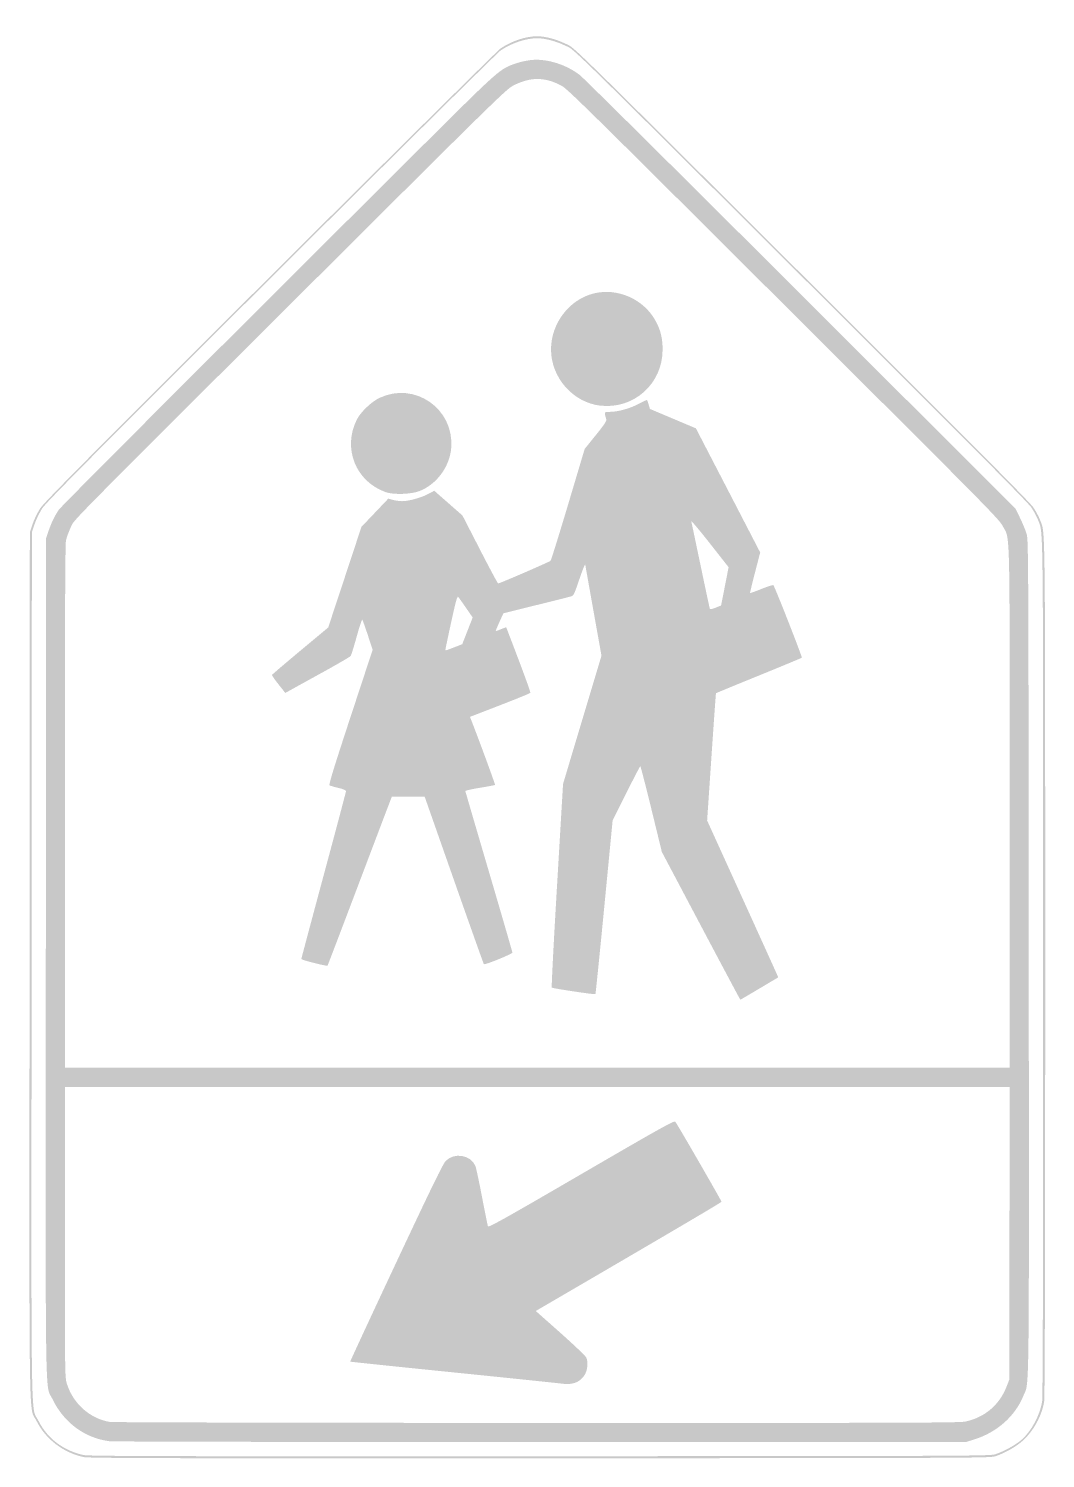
# Model space of a CAD drawing. Header units: inches. Extents: x -15 to 15, y -21 to 21.2.
import ezdxf

# ---------------------------------------------------------------- set-up
doc = ezdxf.new("R2010")
doc.units = ezdxf.units.IN
doc.header["$MEASUREMENT"] = 0

msp = doc.modelspace()

# ---------------------------------------------------------------- hatches: boundary and pattern name
h = msp.add_hatch(color=7)
edge = h.paths.add_edge_path()
edge.add_spline(control_points=[(-13.401, -20.949), (-13.999, -20.819), (-14.52, -20.418), (-14.788, -19.883), (-15.022, -19.414), (-15.002, -20.705), (-14.993, -6.429)], knot_values=[0, 0, 0, 0, 1, 1, 1, 2, 2, 2, 2], degree=3, periodic=0)
edge.add_line((-14.993, -6.429), (-14.985, 6.354))
edge.add_line((-14.985, 6.354), (-14.902, 6.597))
edge.add_spline(control_points=[(-14.902, 6.597), (-14.857, 6.731), (-14.754, 6.94), (-14.674, 7.062), (-14.559, 7.237), (-13.162, 8.644), (-7.879, 13.908), (-4.221, 17.551), (-1.164, 20.577), (-1.086, 20.63), (-0.766, 20.849), (-0.339, 20.992), (-0.006, 20.993), (0.223, 20.994), (0.549, 20.909), (0.824, 20.776), (1.127, 20.631), (0.526, 21.219), (8.95, 12.827), (12.941, 8.852), (14.554, 7.226), (14.65, 7.082), (14.724, 6.972), (14.814, 6.804), (14.85, 6.708), (15.006, 6.297), (14.998, 7.011), (14.999, -6.518), (14.999, -15.184), (14.99, -19.181), (14.968, -19.315), (14.9, -19.731), (14.656, -20.177), (14.336, -20.467), (14.145, -20.64), (13.809, -20.831), (13.531, -20.924), (13.372, -20.977), (12.914, -20.979), (0.075, -20.984), (-10.928, -20.989), (-13.248, -20.983), (-13.401, -20.949)], knot_values=[0, 0, 0, 0, 1, 1, 1, 2, 2, 2, 3, 3, 3, 4, 4, 4, 5, 5, 5, 6, 6, 6, 7, 7, 7, 8, 8, 8, 9, 9, 9, 10, 10, 10, 11, 11, 11, 12, 12, 12, 13, 13, 13, 14, 14, 14, 14], degree=3, periodic=0)
edge = h.paths.add_edge_path(flags=0)
edge.add_spline(control_points=[(13.531, -20.864), (13.788, -20.777), (14.131, -20.589), (14.301, -20.439), (14.592, -20.185), (14.842, -19.721), (14.908, -19.315), (14.93, -19.181), (14.939, -15.184), (14.939, -6.518), (14.938, 7.011), (14.946, 6.297), (14.79, 6.708), (14.754, 6.804), (14.664, 6.972), (14.59, 7.082), (14.494, 7.226), (12.886, 8.847), (8.92, 12.797), (0.53, 21.154), (1.126, 20.571), (0.824, 20.717), (0.549, 20.849), (0.223, 20.934), (-0.006, 20.934), (-0.339, 20.932), (-0.766, 20.789), (-1.086, 20.57), (-1.164, 20.517), (-4.208, 17.505), (-7.849, 13.878), (-13.107, 8.64), (-14.499, 7.237), (-14.615, 7.062), (-14.694, 6.94), (-14.797, 6.731), (-14.842, 6.597)], knot_values=[0, 0, 0, 0, 1, 1, 1, 2, 2, 2, 3, 3, 3, 4, 4, 4, 5, 5, 5, 6, 6, 6, 7, 7, 7, 8, 8, 8, 9, 9, 9, 10, 10, 10, 11, 11, 11, 12, 12, 12, 12], degree=3, periodic=0)
edge.add_line((-14.842, 6.597), (-14.925, 6.354))
edge.add_line((-14.925, 6.354), (-14.933, -6.429))
edge.add_spline(control_points=[(-14.933, -6.429), (-14.943, -20.698), (-14.962, -19.415), (-14.73, -19.879), (-14.47, -20.398), (-13.994, -20.76), (-13.401, -20.889), (-13.248, -20.923), (-10.928, -20.929), (0.075, -20.924), (12.914, -20.919), (13.372, -20.917), (13.531, -20.864)], knot_values=[0, 0, 0, 0, 1, 1, 1, 2, 2, 2, 3, 3, 3, 4, 4, 4, 4], degree=3, periodic=0)
h = msp.add_hatch(color=7)
edge = h.paths.add_edge_path()
edge.add_spline(control_points=[(-12.641, -20.481), (-13.366, -20.387), (-13.982, -19.93), (-14.315, -19.241), (-14.54, -18.775), (-14.522, -19.949), (-14.513, -6.197)], knot_values=[0, 0, 0, 0, 1, 1, 1, 2, 2, 2, 2], degree=3, periodic=0)
edge.add_line((-14.513, -6.197), (-14.505, 6.174))
edge.add_line((-14.505, 6.174), (-14.435, 6.384))
edge.add_spline(control_points=[(-14.435, 6.384), (-14.353, 6.625), (-14.249, 6.84), (-14.128, 7.016), (-14.054, 7.125), (-9.317, 11.862), (-3.282, 17.865), (-1.088, 20.046), (-1.103, 20.033), (-0.606, 20.199), (-0.478, 20.242), (-0.268, 20.285), (-0.14, 20.295), (0.31, 20.329), (0.862, 20.152), (1.259, 19.845), (1.358, 19.768), (4.293, 16.857), (7.783, 13.374)], knot_values=[0, 0, 0, 0, 1, 1, 1, 2, 2, 2, 3, 3, 3, 4, 4, 4, 5, 5, 5, 6, 6, 6, 6], degree=3, periodic=0)
edge.add_line((7.783, 13.374), (14.127, 7.043))
edge.add_line((14.127, 7.043), (14.264, 6.758))
edge.add_spline(control_points=[(14.264, 6.758), (14.339, 6.602), (14.424, 6.393), (14.453, 6.294), (14.503, 6.124), (14.506, 5.441), (14.514, -6.189), (14.523, -19.672), (14.535, -18.701), (14.353, -19.147), (14.11, -19.745), (13.57, -20.223), (12.901, -20.43)], knot_values=[0, 0, 0, 0, 1, 1, 1, 2, 2, 2, 3, 3, 3, 4, 4, 4, 4], degree=3, periodic=0)
edge.add_line((12.901, -20.43), (12.677, -20.5))
edge.add_line((12.677, -20.5), (0.12, -20.503))
edge.add_spline(control_points=[(0.12, -20.503), (-6.931, -20.506), (-12.527, -20.496), (-12.641, -20.481)], knot_values=[0, 0, 0, 0, 1, 1, 1, 1], degree=3, periodic=0)
edge = h.paths.add_edge_path(flags=0)
edge.add_spline(control_points=[(12.642, -19.901), (13.212, -19.78), (13.648, -19.41), (13.858, -18.871)], knot_values=[0, 0, 0, 0, 1, 1, 1, 1], degree=3, periodic=0)
edge.add_line((13.858, -18.871), (13.936, -18.671))
edge.add_line((13.936, -18.671), (13.944, -14.348))
edge.add_line((13.944, -14.348), (13.952, -10.025))
edge.add_line((13.952, -10.025), (0, -10.025))
edge.add_line((0, -10.025), (-13.951, -10.025))
edge.add_line((-13.951, -10.025), (-13.951, -14.308))
edge.add_spline(control_points=[(-13.951, -14.308), (-13.951, -18.479), (-13.95, -18.595), (-13.892, -18.781), (-13.71, -19.37), (-13.212, -19.814), (-12.622, -19.912), (-12.537, -19.926), (-6.864, -19.939), (-0.015, -19.941), (10.749, -19.944), (12.465, -19.938), (12.642, -19.901)], knot_values=[0, 0, 0, 0, 1, 1, 1, 2, 2, 2, 3, 3, 3, 4, 4, 4, 4], degree=3, periodic=0)
edge = h.paths.add_edge_path(flags=0)
edge.add_spline(control_points=[(13.951, -1.776), (13.95, 6.725), (13.965, 6.118), (13.751, 6.524), (13.647, 6.723), (13.317, 7.059), (9.112, 11.251), (1.044, 19.292), (0.891, 19.443), (0.689, 19.547), (0.206, 19.797), (-0.22, 19.792), (-0.717, 19.532), (-0.913, 19.429), (-1.316, 19.035), (-5.919, 14.45), (-14.182, 6.218), (-13.657, 6.75), (-13.78, 6.489), (-13.838, 6.365), (-13.9, 6.192), (-13.918, 6.105), (-13.942, 5.992), (-13.951, 3.717), (-13.951, -1.755)], knot_values=[0, 0, 0, 0, 1, 1, 1, 2, 2, 2, 3, 3, 3, 4, 4, 4, 5, 5, 5, 6, 6, 6, 7, 7, 7, 8, 8, 8, 8], degree=3, periodic=0)
edge.add_line((-13.951, -1.755), (-13.951, -9.456))
edge.add_line((-13.951, -9.456), (0, -9.456))
edge.add_line((0, -9.456), (13.951, -9.456))
edge.add_line((13.951, -9.456), (13.951, -1.776))
h = msp.add_hatch(color=7)
edge = h.paths.add_edge_path()
edge.add_spline(control_points=[(1.857, 10.089), (1.052, 10.183), (0.405, 10.922), (0.406, 11.748), (0.406, 12.51), (0.934, 13.209), (1.65, 13.396), (2.365, 13.582), (3.159, 13.229), (3.505, 12.571), (3.648, 12.3), (3.701, 12.072), (3.701, 11.74), (3.701, 10.734), (2.851, 9.973), (1.857, 10.089)], knot_values=[0, 0, 0, 0, 1, 1, 1, 2, 2, 2, 3, 3, 3, 4, 4, 4, 5, 5, 5, 5], degree=3, periodic=0)
h = msp.add_hatch(color=7)
edge = h.paths.add_edge_path()
edge.add_spline(control_points=[(-4.471, 7.533), (-5.364, 7.847), (-5.757, 8.831), (-5.327, 9.68), (-5.216, 9.899), (-4.895, 10.206), (-4.66, 10.317), (-3.621, 10.81), (-2.452, 9.999), (-2.541, 8.847), (-2.583, 8.29), (-2.968, 7.766), (-3.482, 7.565), (-3.724, 7.471), (-4.245, 7.454), (-4.471, 7.533)], knot_values=[0, 0, 0, 0, 1, 1, 1, 2, 2, 2, 3, 3, 3, 4, 4, 4, 5, 5, 5, 5], degree=3, periodic=0)
h = msp.add_hatch(color=7)
edge = h.paths.add_edge_path()
edge.add_line((4.833, -5.267), (3.679, -3.087))
edge.add_line((3.679, -3.087), (3.37, -1.821))
edge.add_spline(control_points=[(3.37, -1.821), (3.199, -1.124), (3.052, -0.554), (3.043, -0.554), (3.034, -0.554), (2.846, -0.915), (2.626, -1.356)], knot_values=[0, 0, 0, 0, 1, 1, 1, 2, 2, 2, 2], degree=3, periodic=0)
edge.add_line((2.626, -1.356), (2.225, -2.158))
edge.add_line((2.225, -2.158), (1.978, -4.715))
edge.add_spline(control_points=[(1.978, -4.715), (1.841, -6.121), (1.724, -7.277), (1.717, -7.284), (1.699, -7.302), (0.455, -7.116), (0.428, -7.091), (0.416, -7.08), (0.486, -5.723), (0.584, -4.075)], knot_values=[0, 0, 0, 0, 1, 1, 1, 2, 2, 2, 3, 3, 3, 3], degree=3, periodic=0)
edge.add_line((0.584, -4.075), (0.761, -1.079))
edge.add_line((0.761, -1.079), (1.328, 0.814))
edge.add_line((1.328, 0.814), (1.896, 2.707))
edge.add_line((1.896, 2.707), (1.661, 4.021))
edge.add_spline(control_points=[(1.661, 4.021), (1.532, 4.743), (1.422, 5.362), (1.417, 5.395), (1.412, 5.428), (1.334, 5.235), (1.244, 4.967), (1.087, 4.505), (1.074, 4.478), (0.989, 4.455), (0.94, 4.441), (0.472, 4.324), (-0.051, 4.194)], knot_values=[0, 0, 0, 0, 1, 1, 1, 2, 2, 2, 3, 3, 3, 4, 4, 4, 4], degree=3, periodic=0)
edge.add_line((-0.051, 4.194), (-1.001, 3.958))
edge.add_line((-1.001, 3.958), (-1.12, 3.695))
edge.add_spline(control_points=[(-1.12, 3.695), (-1.186, 3.55), (-1.235, 3.432), (-1.228, 3.432), (-1.221, 3.432), (-1.149, 3.458), (-1.067, 3.49)], knot_values=[0, 0, 0, 0, 1, 1, 1, 2, 2, 2, 2], degree=3, periodic=0)
edge.add_line((-1.067, 3.49), (-0.918, 3.549))
edge.add_line((-0.918, 3.549), (-0.824, 3.303))
edge.add_spline(control_points=[(-0.824, 3.303), (-0.377, 2.135), (-0.193, 1.631), (-0.206, 1.609), (-0.215, 1.595), (-0.619, 1.43), (-1.105, 1.242)], knot_values=[0, 0, 0, 0, 1, 1, 1, 2, 2, 2, 2], degree=3, periodic=0)
edge.add_line((-1.105, 1.242), (-1.987, 0.901))
edge.add_line((-1.987, 0.901), (-1.934, 0.765))
edge.add_spline(control_points=[(-1.934, 0.765), (-1.66, 0.057), (-1.237, -1.097), (-1.248, -1.108), (-1.256, -1.116), (-1.457, -1.154), (-1.695, -1.192), (-1.933, -1.231), (-2.126, -1.275), (-2.124, -1.29), (-2.122, -1.306), (-1.808, -2.378), (-1.427, -3.672), (-1.046, -4.967), (-0.734, -6.041), (-0.734, -6.059), (-0.734, -6.096), (-1.549, -6.428), (-1.576, -6.401), (-1.586, -6.392), (-1.983, -5.274), (-2.46, -3.919)], knot_values=[0, 0, 0, 0, 1, 1, 1, 2, 2, 2, 3, 3, 3, 4, 4, 4, 5, 5, 5, 6, 6, 6, 7, 7, 7, 7], degree=3, periodic=0)
edge.add_line((-2.46, -3.919), (-3.326, -1.454))
edge.add_line((-3.326, -1.454), (-3.81, -1.454))
edge.add_line((-3.81, -1.454), (-4.295, -1.454))
edge.add_line((-4.295, -1.454), (-4.401, -1.731))
edge.add_spline(control_points=[(-4.401, -1.731), (-4.46, -1.883), (-4.885, -3.004), (-5.346, -4.221), (-5.807, -5.438), (-6.189, -6.439), (-6.195, -6.445), (-6.215, -6.465), (-6.968, -6.274), (-6.968, -6.248), (-6.968, -6.234), (-6.671, -5.123), (-6.309, -3.778), (-5.946, -2.434), (-5.649, -1.315), (-5.649, -1.291), (-5.649, -1.263), (-5.725, -1.231), (-5.873, -1.196), (-5.997, -1.167), (-6.114, -1.133), (-6.135, -1.12), (-6.162, -1.103), (-6.003, -0.584), (-5.517, 0.892)], knot_values=[0, 0, 0, 0, 1, 1, 1, 2, 2, 2, 3, 3, 3, 4, 4, 4, 5, 5, 5, 6, 6, 6, 7, 7, 7, 8, 8, 8, 8], degree=3, periodic=0)
edge.add_line((-5.517, 0.892), (-4.862, 2.881))
edge.add_line((-4.862, 2.881), (-5.004, 3.314))
edge.add_spline(control_points=[(-5.004, 3.314), (-5.083, 3.552), (-5.157, 3.757), (-5.168, 3.769), (-5.18, 3.782), (-5.255, 3.556), (-5.334, 3.266), (-5.414, 2.977), (-5.494, 2.721), (-5.512, 2.697), (-5.53, 2.673), (-5.902, 2.457), (-6.339, 2.216), (-6.775, 1.976), (-7.202, 1.74), (-7.287, 1.693)], knot_values=[0, 0, 0, 0, 1, 1, 1, 2, 2, 2, 3, 3, 3, 4, 4, 4, 5, 5, 5, 5], degree=3, periodic=0)
edge.add_line((-7.287, 1.693), (-7.441, 1.607))
edge.add_line((-7.441, 1.607), (-7.641, 1.86))
edge.add_spline(control_points=[(-7.641, 1.86), (-7.752, 1.999), (-7.838, 2.125), (-7.832, 2.14), (-7.827, 2.154), (-7.451, 2.475), (-6.998, 2.853)], knot_values=[0, 0, 0, 0, 1, 1, 1, 2, 2, 2, 2], degree=3, periodic=0)
edge.add_line((-6.998, 2.853), (-6.174, 3.54))
edge.add_line((-6.174, 3.54), (-5.683, 5.025))
edge.add_line((-5.683, 5.025), (-5.193, 6.509))
edge.add_line((-5.193, 6.509), (-4.796, 6.926))
edge.add_line((-4.796, 6.926), (-4.4, 7.343))
edge.add_line((-4.4, 7.343), (-4.26, 7.305))
edge.add_spline(control_points=[(-4.26, 7.305), (-4.183, 7.285), (-4.062, 7.268), (-3.99, 7.268), (-3.801, 7.268), (-3.424, 7.372), (-3.22, 7.481)], knot_values=[0, 0, 0, 0, 1, 1, 1, 2, 2, 2, 2], degree=3, periodic=0)
edge.add_line((-3.22, 7.481), (-3.042, 7.576))
edge.add_line((-3.042, 7.576), (-2.84, 7.399))
edge.add_spline(control_points=[(-2.84, 7.399), (-2.728, 7.301), (-2.541, 7.136), (-2.423, 7.033)], knot_values=[0, 0, 0, 0, 1, 1, 1, 1], degree=3, periodic=0)
edge.add_line((-2.423, 7.033), (-2.209, 6.845))
edge.add_line((-2.209, 6.845), (-1.694, 5.843))
edge.add_spline(control_points=[(-1.694, 5.843), (-1.411, 5.291), (-1.169, 4.84), (-1.155, 4.84), (-1.108, 4.84), (0.36, 5.475), (0.392, 5.509), (0.41, 5.529), (0.644, 6.279), (0.913, 7.178)], knot_values=[0, 0, 0, 0, 1, 1, 1, 2, 2, 2, 3, 3, 3, 3], degree=3, periodic=0)
edge.add_line((0.913, 7.178), (1.4, 8.811))
edge.add_line((1.4, 8.811), (1.727, 9.216))
edge.add_spline(control_points=[(1.727, 9.216), (1.972, 9.517), (2.051, 9.636), (2.038, 9.68), (1.974, 9.913), (1.97, 9.905), (2.149, 9.905), (2.386, 9.905), (2.748, 10.007), (3.006, 10.146), (3.129, 10.212), (3.235, 10.261), (3.241, 10.255), (3.248, 10.249), (3.27, 10.187), (3.29, 10.117)], knot_values=[0, 0, 0, 0, 1, 1, 1, 2, 2, 2, 3, 3, 3, 4, 4, 4, 5, 5, 5, 5], degree=3, periodic=0)
edge.add_line((3.29, 10.117), (3.327, 9.991))
edge.add_line((3.327, 9.991), (4.005, 9.705))
edge.add_line((4.005, 9.705), (4.684, 9.419))
edge.add_line((4.684, 9.419), (5.634, 7.587))
edge.add_line((5.634, 7.587), (6.583, 5.754))
edge.add_line((6.583, 5.754), (6.429, 5.159))
edge.add_spline(control_points=[(6.429, 5.159), (6.344, 4.832), (6.279, 4.56), (6.284, 4.555), (6.29, 4.55), (6.441, 4.605), (6.622, 4.678), (6.802, 4.751), (6.96, 4.8), (6.972, 4.788), (7.016, 4.741), (7.831, 2.666), (7.812, 2.648), (7.801, 2.637), (7.228, 2.399), (6.538, 2.118), (5.849, 1.838), (5.281, 1.604), (5.277, 1.598), (5.273, 1.593), (5.213, 0.746), (5.143, -0.285)], knot_values=[0, 0, 0, 0, 1, 1, 1, 2, 2, 2, 3, 3, 3, 4, 4, 4, 5, 5, 5, 6, 6, 6, 7, 7, 7, 7], degree=3, periodic=0)
edge.add_line((5.143, -0.285), (5.016, -2.158))
edge.add_line((5.016, -2.158), (6.011, -4.346))
edge.add_spline(control_points=[(6.011, -4.346), (6.557, -5.549), (7.03, -6.591), (7.06, -6.661)], knot_values=[0, 0, 0, 0, 1, 1, 1, 1], degree=3, periodic=0)
edge.add_line((7.06, -6.661), (7.116, -6.788))
edge.add_line((7.116, -6.788), (6.561, -7.118))
edge.add_spline(control_points=[(6.561, -7.118), (6.256, -7.299), (6.002, -7.448), (5.997, -7.448), (5.991, -7.448), (5.468, -6.466), (4.833, -5.267)], knot_values=[0, 0, 0, 0, 1, 1, 1, 2, 2, 2, 2], degree=3, periodic=0)
edge = h.paths.add_edge_path(flags=0)
edge.add_line((-2.412, 2.97), (-2.216, 3.046))
edge.add_line((-2.216, 3.046), (-2.062, 3.44))
edge.add_line((-2.062, 3.44), (-1.908, 3.834))
edge.add_line((-1.908, 3.834), (-2.105, 4.12))
edge.add_spline(control_points=[(-2.105, 4.12), (-2.213, 4.277), (-2.317, 4.423), (-2.336, 4.444), (-2.363, 4.473), (-2.41, 4.303), (-2.543, 3.695), (-2.637, 3.261), (-2.714, 2.896), (-2.713, 2.881), (-2.712, 2.854), (-2.709, 2.855), (-2.412, 2.97)], knot_values=[0, 0, 0, 0, 1, 1, 1, 2, 2, 2, 3, 3, 3, 4, 4, 4, 4], degree=3, periodic=0)
edge = h.paths.add_edge_path(flags=0)
edge.add_spline(control_points=[(5.428, 4.191), (5.43, 4.194), (5.48, 4.449), (5.54, 4.758)], knot_values=[0, 0, 0, 0, 1, 1, 1, 1], degree=3, periodic=0)
edge.add_line((5.54, 4.758), (5.65, 5.319))
edge.add_line((5.65, 5.319), (5.09, 6.031))
edge.add_spline(control_points=[(5.09, 6.031), (4.783, 6.423), (4.539, 6.71), (4.549, 6.668), (4.559, 6.627), (4.682, 6.04), (4.824, 5.365), (4.965, 4.689), (5.087, 4.119), (5.095, 4.098), (5.105, 4.07), (5.147, 4.077), (5.266, 4.123), (5.353, 4.158), (5.426, 4.188), (5.428, 4.191)], knot_values=[0, 0, 0, 0, 1, 1, 1, 2, 2, 2, 3, 3, 3, 4, 4, 4, 5, 5, 5, 5], degree=3, periodic=0)
h = msp.add_hatch(color=7)
edge = h.paths.add_edge_path()
edge.add_spline(control_points=[(0.794, -18.79), (0.769, -18.783), (-0.66, -18.634), (-2.383, -18.459), (-4.105, -18.285), (-5.519, -18.137), (-5.524, -18.132), (-5.529, -18.127), (-4.921, -16.816), (-4.172, -15.22), (-3.13, -13.001), (-2.785, -12.292), (-2.704, -12.208), (-2.454, -11.949), (-1.964, -12.029), (-1.829, -12.351), (-1.808, -12.402), (-1.719, -12.813), (-1.633, -13.265), (-1.546, -13.716), (-1.467, -14.109), (-1.457, -14.137), (-1.441, -14.18), (-0.967, -13.915), (1.299, -12.597), (3.606, -11.255), (4.041, -11.012), (4.074, -11.047), (4.123, -11.1), (5.44, -13.38), (5.44, -13.412), (5.44, -13.432), (3.973, -14.295), (0.248, -16.467)], knot_values=[0, 0, 0, 0, 1, 1, 1, 2, 2, 2, 3, 3, 3, 4, 4, 4, 5, 5, 5, 6, 6, 6, 7, 7, 7, 8, 8, 8, 9, 9, 9, 10, 10, 10, 11, 11, 11, 11], degree=3, periodic=0)
edge.add_line((0.248, -16.467), (-0.044, -16.637))
edge.add_line((-0.044, -16.637), (0.676, -17.276))
edge.add_spline(control_points=[(0.676, -17.276), (1.072, -17.628), (1.417, -17.956), (1.443, -18.006), (1.476, -18.069), (1.486, -18.15), (1.477, -18.271), (1.463, -18.464), (1.363, -18.624), (1.193, -18.724), (1.104, -18.776), (0.879, -18.813), (0.794, -18.79)], knot_values=[0, 0, 0, 0, 1, 1, 1, 2, 2, 2, 3, 3, 3, 4, 4, 4, 4], degree=3, periodic=0)

doc.saveas('drawing.dxf')
